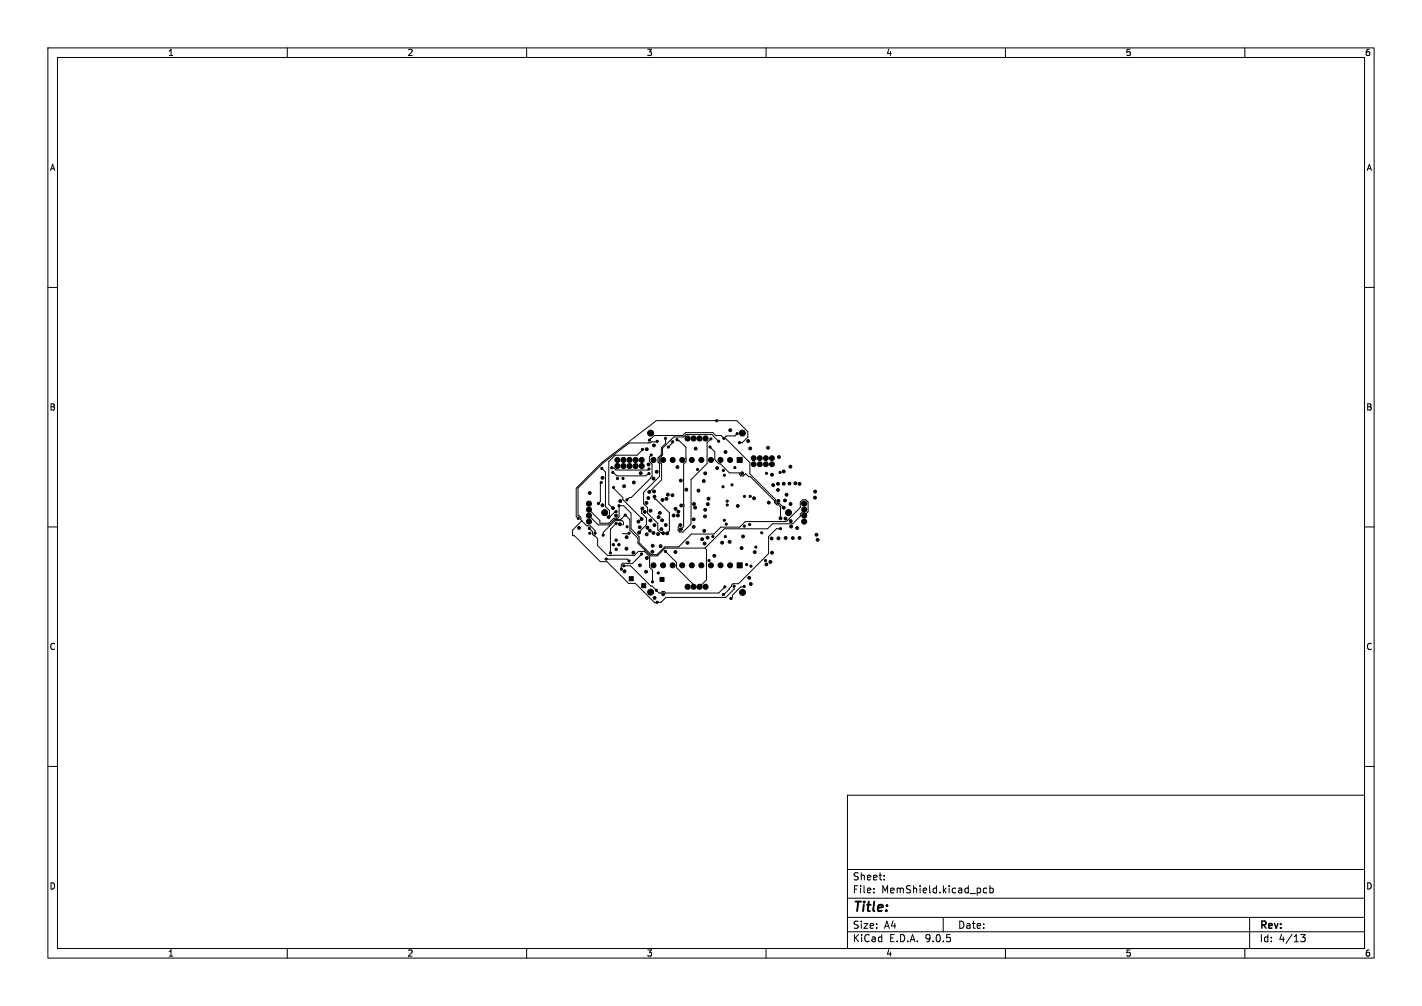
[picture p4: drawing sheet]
<svg xmlns="http://www.w3.org/2000/svg" width="297mm" height="210mm" viewBox="0 0 297 210" stroke-linecap="round" stroke-linejoin="round" font-family="sans-serif">
<defs><g id="words">
<text font-size="2.8" x="178" y="190.9">Title:</text>
<g font-size="2.1">
<text x="178" y="184">Sheet:</text>
<text x="178" y="186.7">File:</text>
<text x="184.1" y="186.7">MemShield.kicad_pcb</text>
<text x="178" y="196.9">KiCad</text>
<text x="178" y="194.1">Size:</text>
<text x="184.7" y="194.1">A4</text>
<text x="185.7" y="196.9">E.D.A.</text>
<text x="193.3" y="196.9">9.0.5</text>
<text x="200" y="194.1">Date:</text>
<text x="263" y="194.3">Rev:</text>
<text x="263" y="196.9">Id:</text>
<text x="267.1" y="196.9">4/13</text>
</g>
<g font-size="1.8">
<text x="35" y="11.9">1</text>
<text x="85" y="11.9">2</text>
<text x="135" y="11.9">3</text>
<text x="185" y="11.9">4</text>
<text x="235" y="11.9">5</text>
<text x="285" y="11.9">6</text>
<text x="10.3" y="35.9">A</text>
<text x="285.4" y="35.9">A</text>
<text x="10.3" y="85.9">B</text>
<text x="285.3" y="85.9">B</text>
<text x="10.3" y="135.9">C</text>
<text x="285.3" y="135.9">C</text>
<text x="10.3" y="185.9">D</text>
<text x="285.3" y="185.9">D</text>
<text x="35" y="199.9">1</text>
<text x="85" y="199.9">2</text>
<text x="135" y="199.9">3</text>
<text x="185" y="199.9">4</text>
<text x="235" y="199.9">5</text>
<text x="285" y="199.9">6</text>
</g>
</g></defs>
<g fill="none" stroke="#000" stroke-width=".21">
<path d="M10 10h277v190h-277zM12 12h273v186h-273zM60 10v2M110 10v2M160 10v2M210 10v2M260 10v2M10 60h2M285 60h2M125.7 97.8l.8 .7v7.2l.8 .9v1.2l-.2 .1h.3l1.1-1.1h.2M127.8 97.6l.4 .1 .4 .4h6.7l.3-.2M128 98.6l.8 .7h6.1l.7-.4"/>
<path d="M134.2 93.8l-1.1 1.2h-4.6l-1.3 1.3v9l.8 .8M136 95l-.4 .4v.9l.6 .6v2.5l-4.4 4.5h-.4l-.5 .5M137.3 92.1l-1.2 .1-.2 .2-.5 .1h-4l-5.5 4.2-5.2 5.2v5.8h.3l.3 .3v.5l1.3 1.3h.7l1 1v.5M138.2 95.2h.1M139 91.5h.1M139 91.5v1.1l-.9 .9v1.4l-.7 .7v.9l.4 .3v2.7l-3.4 3.3v2.4l.9 .8v1.2l2.1 2.1v1.3l.6 .6 .5 .1M140 92h.1M140.3 91.7h.1M140.5 92.2v.2l-.9 .9M141.4 91.8l.2 .2h.3l1.4 1.4v3l-.5 .5v13l-.6 .6M142.8 91.2h-2.1l-2.3 2.4v1.4l-.7 .7v.7l.5 .5v3.3l-2.6 2.5M142.8 91.2l.5-.5h5.4l1.4 1.4"/>
<path d="M142.8 91.2h.1M142.9 93.1h.1M143.3 95.6v.1M148.3 93.3l1 1v1.7l.9 .8h.3l1.8 1.9h2.1v.3l.4 .4h.4l.5-.5 .7 .6h.3l5.1 5v.4l.4 .5h.4l.4 .4v2.4M148.5 91.6l-.8 .8v4.4l-3.4 3.3v9.3l-1.7 1.7h-.6l-.4-.4v-.6l.5-.5M151.2 91.5h.4l5 5.1v2.3l5.4 5.4M151.2 91.5l-.6-.6h-1.1l-.6-.6h-5.7l-.6 .6h-5.9l-1 1M154 90.5l-.5 .5h-1.8l-.5 .5M154.4 92.4h.1M154.5 92.4h.5l1.2-1.2v-1.1l-2.3-2.3h-16.8l-11.4 8.7-5.3 5.4v5.9l.4 .4M10 110h2M121.5 108.7l-1.9 2v1.1h.4l5.4 5.5h1.4l4.5 4.5h1.4l4 4 1.4-.1 1-1h12.5l1.7-1.7v-.6"/>
<path d="M123 106.4l2.3 2.3v.5h1.9l1-1h.8l.3-.3v-2.3h1l1.5 1.5v3.3l1.7 1.7v1.2l2.5 2.5h1.2l1.6-1.6h2.9l2.7-2.7h4.7l1.5-1.5h3.9l1.2-1.1h8.5l3-2.9v-1.2l.4-.5h.7l.5 .5v2l-.8 .8M123 107.6l1.9 2h2.3l1.1-1.2h1.4l.9-.9 1 1v2.2l1.6 1.7v1l2.7 2.6h1.4l1.6-1.6h8.3M123.1 110.3l.7 .7v.5l1 1v1.4l2.1 2.1 5.6-.1 .9-.8h1.2l1.1 1.1v2.2l.6 .6v2.5M125.6 100.7l-.2 .2v3.8l-.4 .4M126.6 116.7h4.4l.4 .4M127.3 109.8h.1M128.1 101.8l2 2.1v.4l3.9 3.9v.2M128.7 109.3l-1.2 1.2v4.9M128.8 108.2h.1M128.9 108.4h.1M130 111.3l.1 .1 1.3-.1M130 109.6l.2-.2v-.4l-.3-.3h-1.4l-2.5 2.4v.6"/>
<path d="M130.3 118.1h1.4l4.2 4.2h.3l1.5 1.5h.3l.3-.3h.5l.3 .3h11l1.3-1.3M132.1 115.9h.1M134 115.6l-1.9 2.1-2-.1-.3 .3v.9M134.2 106.1l-.2 .2v.8l1 1v1.5l-1.5 1.6M134.7 114.9h.1M134.8 114.6h.1M136.7 103.7v.5h.3l2.8 2.8v3.8l-.5 .5M139 115.1l2.3 2.3v1.1l3.6 3.6v.4M147.2 114.4l.4 .3v6.4l-1.5 1.4M162 104.3v.5l.3 .3h.5l.9 .9M162 104.3h.1M163 110.4h-.8l-1.7 1.6v3.6l-6.3 6.3h-1.1l-.8 1.1-1.2 1.1"/>
<path d="M168 106.4v.4h-.4l-.4 .5v.5l-1.6 1.5h-4.2l-1.1 1.1h-9l-4.1 4M285 110h2M155.4 122.4l-.7 .1-1.7 1.7v.4l-.3 .3M10 160h2M177 166h108v32h-108zM285 160h2M60 198v2M110 198v2M160 198v2M177 194.5h108M177 191.5h108M177 187.5h108"/>
<path d="M177 181.5h108M182.5 186.3v.1M182.5 185.5v.1M184.7 183.6v.1M184.7 182.8v.1M197 191.5v3M206.1 185.5l-.4-.1-.3 .3 .1 .6h.6M206.7 185.5l.5-.1 .3 .3-.2 .6h-.6M206.7 184.9v1.5M210 198v2M260 198v2M261 191.5v6.5"/>
<path d="M271.7 195.1h.9l-.5 .6 .4 .1v.7l-.2 .1-.6-.1"/>
</g>
<g fill="#000" stroke="#000" stroke-width=".21">
<path d="M154 95.5h1v1h-1zM154 117.5h1v1h-1zM131.4 120.4h.9v.8h-.9zM134 121.8h.9v.9h-.9zM137.8 120.5h.9v.9h-.9z"/>
<circle cx="125.7" cy="97.8" r=".22"/>
<circle cx="125.8" cy="99.7" r=".3"/>
<circle cx="127.8" cy="97.6" r=".22"/>
<circle cx="128" cy="98.6" r=".23"/>
<circle cx="129" cy="96" r=".52"/>
<circle cx="129" cy="97.3" r=".52"/>
<circle cx="129" cy="99.9" r=".22"/>
<circle cx="130.1" cy="99.9" r=".23"/>
<circle cx="130.2" cy="96" r=".52"/>
<circle cx="130.2" cy="97.3" r=".52"/>
<circle cx="131.5" cy="97.3" r=".52"/>
<circle cx="131.5" cy="96" r=".52"/>
<circle cx="132.8" cy="96" r=".52"/>
<circle cx="132.8" cy="97.3" r=".52"/>
<circle cx="133.8" cy="98.8" r=".3"/>
<circle cx="134" cy="96" r=".52"/>
<circle cx="134" cy="97.3" r=".52"/>
<circle cx="134.2" cy="93.8" r=".22"/>
<circle cx="135.1" cy="93.8" r=".3"/>
<circle cx="135.5" cy="97" r=".3"/>
<circle cx="135.6" cy="98.9" r=".23"/>
<circle cx="135.6" cy="97.9" r=".23"/>
<circle cx="135.7" cy="91.9" r=".22"/>
<circle cx="135.9" cy="90.4" r=".63"/>
<circle cx="136" cy="95" r=".22"/>
<circle cx="136.5" cy="99.9" r=".3"/>
<circle cx="136.5" cy="96" r=".52"/>
<circle cx="136.6" cy="93" r=".3"/>
<circle cx="137.2" cy="98.5" r=".3"/>
<circle cx="137.3" cy="92.1" r=".23"/>
<circle cx="138.5" cy="96" r=".52"/>
<circle cx="139" cy="91.5" r=".22"/>
<circle cx="139.6" cy="93.3" r=".23"/>
<circle cx="140.5" cy="92.2" r=".22"/>
<circle cx="140.5" cy="96" r=".52"/>
<circle cx="141.4" cy="91.8" r=".23"/>
<circle cx="141.5" cy="97.5" r=".3"/>
<circle cx="142.5" cy="96" r=".52"/>
<circle cx="143.6" cy="91.5" r=".53"/>
<circle cx="144.5" cy="96" r=".52"/>
<circle cx="144.9" cy="91.5" r=".53"/>
<circle cx="145.3" cy="93.7" r=".3"/>
<circle cx="145.7" cy="98" r=".23"/>
<circle cx="146.1" cy="91.5" r=".53"/>
<circle cx="146.5" cy="96" r=".52"/>
<circle cx="147.3" cy="98.8" r=".3"/>
<circle cx="147.4" cy="91.5" r=".53"/>
<circle cx="148.3" cy="93.3" r=".23"/>
<circle cx="148.5" cy="91.6" r=".22"/>
<circle cx="148.5" cy="96" r=".52"/>
<circle cx="149.7" cy="87.8" r=".22"/>
<circle cx="149.8" cy="97.7" r=".3"/>
<circle cx="150.1" cy="92.1" r=".22"/>
<circle cx="150.5" cy="96" r=".52"/>
<circle cx="151.1" cy="98.2" r=".22"/>
<circle cx="151.2" cy="91.5" r=".22"/>
<circle cx="151.3" cy="99.2" r=".22"/>
<circle cx="151.5" cy="94.4" r=".3"/>
<circle cx="152.5" cy="96" r=".52"/>
<circle cx="152.5" cy="89.8" r=".3"/>
<circle cx="153.5" cy="97.6" r=".23"/>
<circle cx="154" cy="90.5" r=".22"/>
<circle cx="154.4" cy="92.4" r=".22"/>
<circle cx="155" cy="98.8" r=".3"/>
<circle cx="155.1" cy="90.4" r=".62"/>
<circle cx="156.3" cy="92.1" r=".3"/>
<circle cx="156.7" cy="93.6" r=".3"/>
<circle cx="157.4" cy="96.9" r=".51"/>
<circle cx="157.4" cy="95.6" r=".51"/>
<circle cx="158.7" cy="96.9" r=".51"/>
<circle cx="158.7" cy="95.6" r=".51"/>
<circle cx="160" cy="95.6" r=".51"/>
<circle cx="160" cy="96.9" r=".51"/>
<circle cx="160.1" cy="98.8" r=".22"/>
<circle cx="160.4" cy="93.5" r=".3"/>
<circle cx="161.2" cy="95.6" r=".51"/>
<circle cx="161.2" cy="96.9" r=".51"/>
<circle cx="161.2" cy="99.1" r=".3"/>
<circle cx="162.7" cy="95.4" r=".3"/>
<circle cx="162.9" cy="98.6" r=".23"/>
<circle cx="163.7" cy="98.4" r=".3"/>
<circle cx="165.1" cy="97.4" r=".3"/>
<circle cx="120.8" cy="108.2" r=".22"/>
<circle cx="120.9" cy="110.2" r=".3"/>
<circle cx="123" cy="107.6" r=".53"/>
<circle cx="123" cy="106.4" r=".53"/>
<circle cx="123" cy="105.1" r=".53"/>
<circle cx="123" cy="108.9" r=".53"/>
<circle cx="123.1" cy="110.3" r=".22"/>
<circle cx="123.2" cy="102.9" r=".3"/>
<circle cx="123.2" cy="111.3" r=".22"/>
<circle cx="124.3" cy="111.3" r=".23"/>
<circle cx="125" cy="105.1" r=".23"/>
<circle cx="125.6" cy="100.7" r=".23"/>
<circle cx="125.8" cy="105.5" r=".3"/>
<circle cx="126" cy="111.7" r=".23"/>
<circle cx="126.3" cy="107" r=".63"/>
<circle cx="126.6" cy="116.7" r=".23"/>
<circle cx="127.1" cy="107.9" r=".3"/>
<circle cx="127.5" cy="115.4" r=".22"/>
<circle cx="128" cy="106.1" r=".3"/>
<circle cx="128.1" cy="113.7" r=".25"/>
<circle cx="128.1" cy="101.8" r=".22"/>
<circle cx="128.7" cy="107.6" r=".3"/>
<circle cx="128.7" cy="106.8" r=".22"/>
<circle cx="128.7" cy="109.3" r=".22"/>
<circle cx="128.7" cy="112.8" r=".25"/>
<circle cx="128.7" cy="114.7" r=".25"/>
<circle cx="129.3" cy="113.7" r=".25"/>
<circle cx="129.3" cy="105.6" r=".23"/>
<circle cx="129.5" cy="109.4" r=".3"/>
<circle cx="129.6" cy="104.6" r=".3"/>
<circle cx="129.8" cy="118.8" r=".22"/>
<circle cx="130.3" cy="118.1" r=".23"/>
<circle cx="130.4" cy="101.5" r=".3"/>
<circle cx="130.4" cy="119.3" r=".3"/>
<circle cx="130.6" cy="107.5" r=".22"/>
<circle cx="130.9" cy="114.5" r=".3"/>
<circle cx="130.9" cy="112.1" r=".3"/>
<circle cx="130.9" cy="104.4" r=".22"/>
<circle cx="131" cy="110" r=".22"/>
<circle cx="131.4" cy="111.3" r=".23"/>
<circle cx="131.4" cy="117.1" r=".23"/>
<circle cx="132.3" cy="115.4" r=".3"/>
<circle cx="132.4" cy="100.7" r=".3"/>
<circle cx="133.3" cy="108.9" r=".3"/>
<circle cx="133.5" cy="111.2" r=".3"/>
<circle cx="133.6" cy="110.1" r=".3"/>
<circle cx="133.7" cy="118" r=".3"/>
<circle cx="134" cy="115.6" r=".22"/>
<circle cx="134" cy="108.4" r=".3"/>
<circle cx="134.2" cy="106.1" r=".3"/>
<circle cx="134.7" cy="106.8" r=".3"/>
<circle cx="134.9" cy="119.3" r=".3"/>
<circle cx="135" cy="105" r=".3"/>
<circle cx="135.1" cy="111.5" r=".3"/>
<circle cx="135.1" cy="116.5" r=".3"/>
<circle cx="135.2" cy="110.2" r=".3"/>
<circle cx="135.4" cy="104" r=".3"/>
<circle cx="135.6" cy="102.7" r=".3"/>
<circle cx="135.7" cy="110.8" r=".3"/>
<circle cx="135.8" cy="108.6" r=".3"/>
<circle cx="135.9" cy="106.6" r=".3"/>
<circle cx="136.3" cy="115.2" r=".3"/>
<circle cx="136.3" cy="113.9" r=".3"/>
<circle cx="136.5" cy="111.3" r=".3"/>
<circle cx="136.5" cy="118" r=".52"/>
<circle cx="136.6" cy="102.6" r=".3"/>
<circle cx="136.7" cy="109.6" r=".3"/>
<circle cx="136.7" cy="103.7" r=".3"/>
<circle cx="137.4" cy="111.5" r=".3"/>
<circle cx="137.5" cy="119.6" r=".22"/>
<circle cx="137.6" cy="108" r=".3"/>
<circle cx="137.8" cy="107.1" r=".3"/>
<circle cx="138" cy="114" r=".3"/>
<circle cx="138.2" cy="110.5" r=".3"/>
<circle cx="138.3" cy="108.6" r=".3"/>
<circle cx="138.4" cy="104.4" r=".3"/>
<circle cx="138.5" cy="118" r=".52"/>
<circle cx="138.5" cy="111.3" r=".3"/>
<circle cx="139" cy="115.1" r=".23"/>
<circle cx="139.1" cy="109.6" r=".3"/>
<circle cx="139.2" cy="104.1" r=".3"/>
<circle cx="139.3" cy="111.3" r=".3"/>
<circle cx="139.5" cy="103.3" r=".3"/>
<circle cx="140.4" cy="103.4" r=".3"/>
<circle cx="140.5" cy="118" r=".52"/>
<circle cx="140.7" cy="107.6" r=".3"/>
<circle cx="141.1" cy="115.2" r=".3"/>
<circle cx="141.1" cy="106.2" r=".3"/>
<circle cx="141.6" cy="107.6" r=".3"/>
<circle cx="141.7" cy="106.8" r=".3"/>
<circle cx="142.1" cy="109.6" r=".3"/>
<circle cx="142.2" cy="100.3" r=".3"/>
<circle cx="142.2" cy="110.5" r=".3"/>
<circle cx="142.3" cy="105.5" r=".3"/>
<circle cx="142.5" cy="118" r=".52"/>
<circle cx="143.4" cy="102.2" r=".3"/>
<circle cx="143.6" cy="113.3" r=".3"/>
<circle cx="144.5" cy="118" r=".52"/>
<circle cx="144.9" cy="108.4" r=".3"/>
<circle cx="144.9" cy="110" r=".3"/>
<circle cx="144.9" cy="105.2" r=".3"/>
<circle cx="145.2" cy="106" r=".3"/>
<circle cx="145.9" cy="102.4" r=".3"/>
<circle cx="146.5" cy="118" r=".52"/>
<circle cx="146.7" cy="112.6" r=".3"/>
<circle cx="147" cy="100.4" r=".3"/>
<circle cx="147.1" cy="110.8" r=".3"/>
<circle cx="147.2" cy="113.5" r=".3"/>
<circle cx="147.3" cy="107.8" r=".3"/>
<circle cx="147.3" cy="106.4" r=".3"/>
<circle cx="147.8" cy="112.2" r=".3"/>
<circle cx="147.8" cy="105.2" r=".3"/>
<circle cx="148" cy="104.1" r=".3"/>
<circle cx="148.1" cy="117" r=".23"/>
<circle cx="148.5" cy="118" r=".52"/>
<circle cx="148.9" cy="112" r=".22"/>
<circle cx="149.2" cy="116" r=".3"/>
<circle cx="150.5" cy="118" r=".52"/>
<circle cx="150.8" cy="113.3" r=".3"/>
<circle cx="151" cy="101.6" r=".22"/>
<circle cx="151.3" cy="108.6" r=".23"/>
<circle cx="151.5" cy="112" r=".23"/>
<circle cx="151.7" cy="109.4" r=".23"/>
<circle cx="151.9" cy="104.6" r=".23"/>
<circle cx="151.9" cy="105.4" r=".22"/>
<circle cx="152.4" cy="113.1" r=".3"/>
<circle cx="152.5" cy="118" r=".52"/>
<circle cx="152.9" cy="101.2" r=".22"/>
<circle cx="154.1" cy="105.6" r=".3"/>
<circle cx="154.9" cy="114.4" r=".3"/>
<circle cx="155.2" cy="112" r=".3"/>
<circle cx="155.5" cy="109.8" r=".22"/>
<circle cx="155.5" cy="103.6" r=".23"/>
<circle cx="156" cy="117.9" r=".23"/>
<circle cx="156.6" cy="109.5" r=".23"/>
<circle cx="156.7" cy="103.6" r=".23"/>
<circle cx="156.9" cy="118.2" r=".23"/>
<circle cx="157.5" cy="104" r=".3"/>
<circle cx="157.6" cy="115.3" r=".3"/>
<circle cx="157.9" cy="114.2" r=".22"/>
<circle cx="159.1" cy="111.2" r=".22"/>
<circle cx="159.9" cy="117" r=".22"/>
<circle cx="160.1" cy="117.8" r=".3"/>
<circle cx="160.6" cy="104.9" r=".3"/>
<circle cx="160.9" cy="117.3" r=".3"/>
<circle cx="161.2" cy="112.4" r=".3"/>
<circle cx="161.3" cy="115.4" r=".3"/>
<circle cx="161.5" cy="101.3" r=".3"/>
<circle cx="162.5" cy="102.3" r=".3"/>
<circle cx="162.5" cy="101" r=".3"/>
<circle cx="162.6" cy="104.6" r=".3"/>
<circle cx="162.6" cy="112.4" r=".3"/>
<circle cx="163" cy="110.4" r=".23"/>
<circle cx="163" cy="108.2" r=".3"/>
<circle cx="163.7" cy="106" r=".3"/>
<circle cx="163.7" cy="101" r=".3"/>
<circle cx="164" cy="104.5" r=".3"/>
<circle cx="164.1" cy="108.2" r=".3"/>
<circle cx="164.1" cy="112.3" r=".3"/>
<circle cx="164.3" cy="103.3" r=".3"/>
<circle cx="164.7" cy="107" r=".63"/>
<circle cx="164.9" cy="100.9" r=".3"/>
<circle cx="165.1" cy="105.2" r=".3"/>
<circle cx="165.2" cy="108.8" r=".3"/>
<circle cx="165.2" cy="109.9" r=".3"/>
<circle cx="165.6" cy="112.3" r=".3"/>
<circle cx="166.1" cy="100.9" r=".3"/>
<circle cx="166.5" cy="110.2" r=".3"/>
<circle cx="167" cy="101" r=".3"/>
<circle cx="167" cy="112.3" r=".3"/>
<circle cx="168" cy="107.6" r=".53"/>
<circle cx="168" cy="106.4" r=".53"/>
<circle cx="168" cy="105.1" r=".53"/>
<circle cx="168" cy="108.9" r=".53"/>
<circle cx="170.2" cy="103.9" r=".3"/>
<circle cx="170.3" cy="102.6" r=".3"/>
<circle cx="170.5" cy="111.6" r=".3"/>
<circle cx="170.8" cy="112.7" r=".3"/>
<circle cx="135.9" cy="123.6" r=".63"/>
<circle cx="136.3" cy="121.5" r=".23"/>
<circle cx="136.7" cy="124.8" r=".3"/>
<circle cx="137.1" cy="123.2" r=".23"/>
<circle cx="137.3" cy="125.7" r=".22"/>
<circle cx="138.5" cy="124" r=".3"/>
<circle cx="143.6" cy="122.5" r=".53"/>
<circle cx="144.9" cy="122.5" r=".53"/>
<circle cx="146.1" cy="122.5" r=".53"/>
<circle cx="147.4" cy="122.5" r=".53"/>
<circle cx="151.1" cy="124.1" r=".23"/>
<circle cx="151.4" cy="122.5" r=".22"/>
<circle cx="152.7" cy="124.9" r=".22"/>
<circle cx="153.3" cy="122.4" r=".22"/>
<circle cx="155.1" cy="123.7" r=".63"/>
<circle cx="155.4" cy="122.4" r=".22"/>
<circle cx="156.5" cy="120.6" r=".3"/>
<circle cx="156.8" cy="121.9" r=".3"/>
</g>
<use href="#words"/>
</svg>
